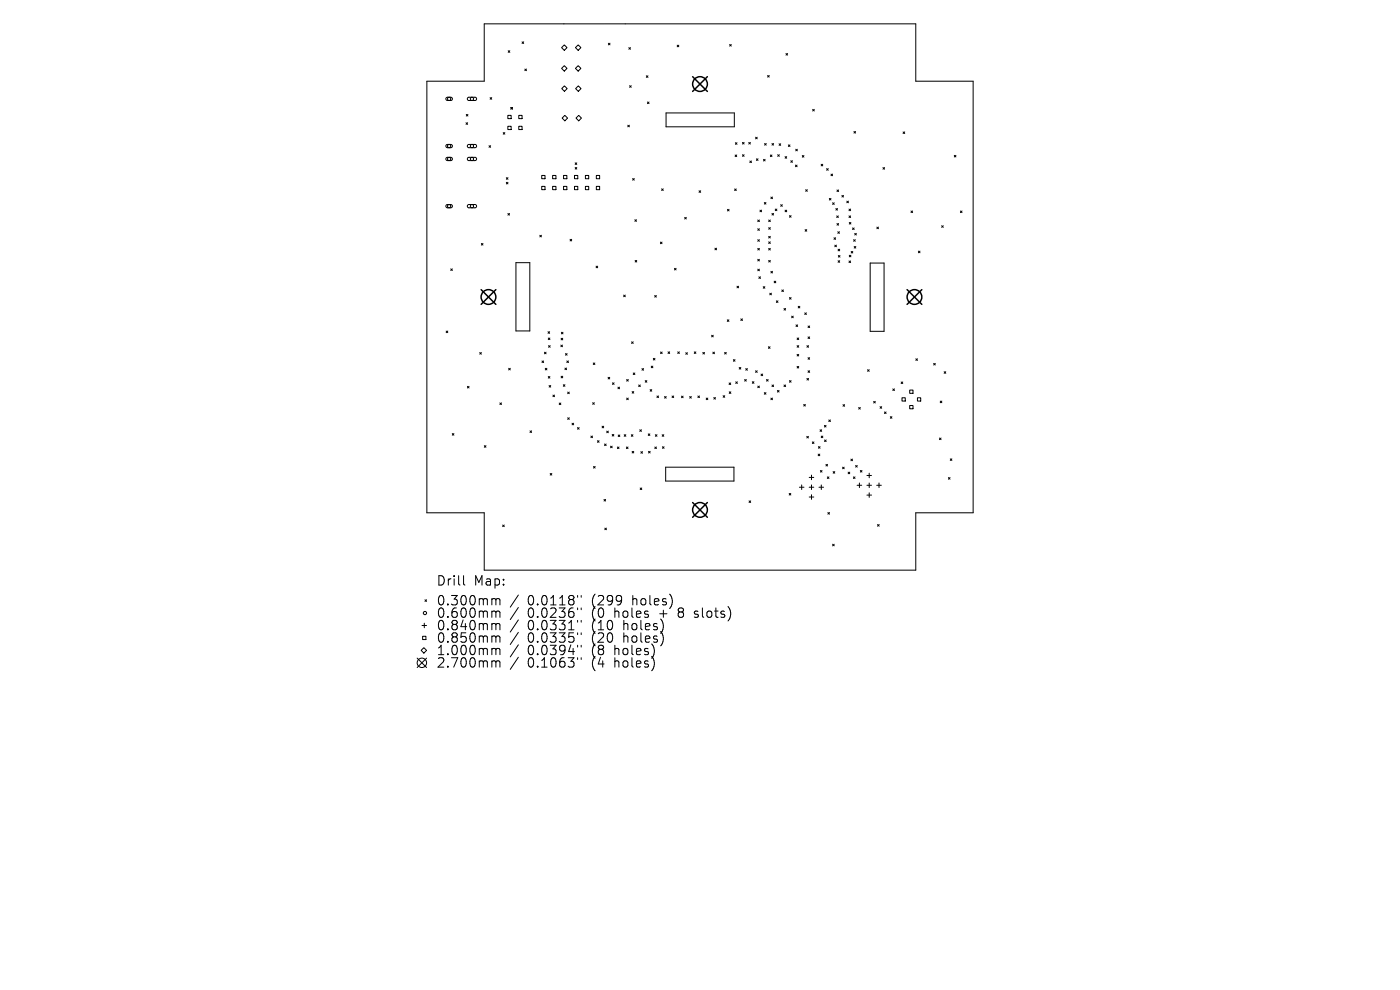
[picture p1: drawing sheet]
<svg xmlns="http://www.w3.org/2000/svg" width="297mm" height="210mm" viewBox="0 0 297 210" stroke-linecap="round" stroke-linejoin="round" font-family="sans-serif">
<defs><g id="words">
<g font-size="2.8">
<text x="92.5" y="124.5">Drill</text>
<text x="100.5" y="124.5">Map:</text>
<text x="92.5" y="128.7">0.300mm</text>
<text x="92.5" y="131.3">0.600mm</text>
<text x="111.9" y="128.7">0.0118&quot;</text>
<text x="111.9" y="131.3">0.0236&quot;</text>
<text x="125.7" y="128.7">(299</text>
<text x="125.7" y="131.3">(0</text>
<text x="130.6" y="131.3">holes</text>
<text x="134.4" y="128.7">holes)</text>
<text x="140.4" y="131.3">+</text>
<text x="144.6" y="131.3">8</text>
<text x="148.2" y="131.3">slots)</text>
<text x="92.5" y="134">0.840mm</text>
<text x="92.5" y="136.6">0.850mm</text>
<text x="111.9" y="134">0.0331&quot;</text>
<text x="111.9" y="136.6">0.0335&quot;</text>
<text x="125.7" y="134">(10</text>
<text x="125.7" y="136.6">(20</text>
<text x="132.5" y="134">holes)</text>
<text x="132.5" y="136.6">holes)</text>
<text x="92.5" y="139.3">1.000mm</text>
<text x="92.5" y="141.9">2.700mm</text>
<text x="111.9" y="139.3">0.0394&quot;</text>
<text x="111.9" y="141.9">0.1063&quot;</text>
<text x="125.7" y="139.3">(8</text>
<text x="125.7" y="141.9">(4</text>
<text x="130.6" y="139.3">holes)</text>
<text x="130.6" y="141.9">holes)</text>
</g>
</g></defs>
<g fill="none" stroke="#000" stroke-width=".21">
<path d="M90.6 17.2h12.1v-12.1h91.6v12.1h12.1v91.6h-12.1v12.1h-91.6v-12.1h-12.1zM107.8 10.8l.4 .3M108.2 10.8l-.4 .3M110.8 8.9l.3 .3M111.1 8.9l-.3 .3M111.3 14.6l.4 .4M111.7 14.6l-.4 .4M119.1 10.1l.6-.6 .6 .6-.6 .6zM119.2 18.8l.5-.6 .6 .6-.6 .6zM119.7 13.9l.6 .6-.6 .6-.6-.6zM122.1 18.8l.6-.6 .6 .6-.6 .6zM122.7 9.5l.5 .6-.5 .6-.6-.6z"/>
<path d="M122.7 13.9l.5 .6-.5 .6-.6-.6zM129.1 9.2l.3 .3M129.4 9.2l-.3 .3M133.4 10.1l.4 .4M133.6 18.2l.3 .3M133.8 10.1l-.4 .4M133.9 18.2l-.3 .3M137.1 16.1l.4 .3M137.5 16.1l-.4 .3M143.7 9.6l.3 .3M144 9.6l-.3 .3M154.8 9.4l.3 .4"/>
<path d="M155.1 9.4l-.3 .4M162.8 16l.4 .4M163.2 16l-.4 .4M166.7 11.3l.4 .4M167.1 11.3l-.4 .4M94.7 20.7l1-.1 .3 .5-.3 .2h-.9l-.2-.2zM94.7 30.7l1-.1 .3 .5-.3 .2h-.9l-.2-.2zM94.7 33.5l1-.1 .3 .4-.3 .3h-.9l-.2-.3zM98.9 26l.3 .4M98.9 24.3l.4 .3M99.2 26l-.3 .4M99.2 20.7l1.6-.1 .3 .4-.3 .3h-1.4l-.2-.2z"/>
<path d="M99.2 30.7l1.6-.1 .3 .4-.3 .3h-1.4l-.2-.2zM99.2 33.5l1.6-.1 .3 .4-.3 .3h-1.4l-.2-.3zM99.3 24.3l-.4 .3M103.7 30.9l.4 .4M104 20.7l.3 .4M104.1 30.9l-.4 .4M104.3 20.7l-.3 .4M106.8 28.1l.3 .4M107.1 28.1l-.3 .4M107.4 37.7l.4 .3M107.4 38.7l.4 .3M107.7 24.5h.7v.7h-.7z"/>
<path d="M107.7 26.8h.7v.7h-.7zM107.8 37.7l-.4 .3M107.8 38.7l-.4 .3M108.4 22.8l.3 .3M108.7 22.8l-.3 .3M110.1 24.5h.7v.7h-.7zM110.1 26.8h.7v.7h-.7zM114.9 37.2h.7v.7h-.7zM114.9 39.5h.7v.7h-.7zM117.2 37.2h.7v.7h-.7zM117.2 39.5h.7v.7h-.7zM119.3 25.1l.5-.6 .6 .6-.6 .5z"/>
<path d="M119.6 37.2h.7v.7h-.7zM119.6 39.5h.7v.7h-.7zM121.9 37.2h.7v.7h-.7zM121.9 39.5h.7v.7h-.7zM122 34.5l.4 .4M122 35.5l.4 .4M122.2 25.1l.6-.6 .6 .6-.6 .5zM122.4 34.5l-.4 .4M122.4 35.5l-.4 .4M124.2 37.2h.7v.7h-.7zM124.2 39.5h.7v.7h-.7zM126.5 37.2h.7v.7h-.7z"/>
<path d="M126.5 39.5h.7v.7h-.7zM133.2 26.6l.3 .3M133.5 26.6l-.3 .3M134.2 37.9l.4 .3M134.6 37.9l-.4 .3M137.3 21.6l.4 .4M137.7 21.6l-.4 .4M141.3 24h14.5v2.9h-14.5zM155.9 32.9l.4 .3M156 30.3l.4 .3M156.3 32.9l-.4 .3M156.4 30.3l-.4 .3"/>
<path d="M157.5 30.2l.4 .4M157.5 32.8l.4 .4M157.9 30.2l-.4 .4M157.9 32.8l-.4 .4M158.8 30.2l.4 .4M159.1 34.1l.3 .4M159.2 30.2l-.4 .4M159.4 34.1l-.3 .4M160.3 29.1l.3 .4M160.5 33.7l.3 .3M160.6 29.1l-.3 .4M160.8 33.7l-.3 .3"/>
<path d="M162 33.8l.3 .3M162.2 30.4l.4 .4M162.3 33.8l-.3 .3M162.6 30.4l-.4 .4M163.4 32.9l.4 .3M163.8 32.9l-.4 .3M163.8 30.4l.3 .4M164.1 30.4l-.3 .4M165 32.8l.3 .4M165.3 30.5l.3 .3M165.3 32.8l-.3 .4M165.6 30.5l-.3 .3"/>
<path d="M166.6 33.2l.3 .4M166.9 33.2l-.3 .4M167.2 30.7l.4 .4M167.6 30.7l-.4 .4M167.8 34.1l.3 .3M168.1 34.1l-.3 .3M168.8 35l.3 .4M168.8 31.7l.4 .3M169.1 35l-.3 .4M169.2 31.7l-.4 .3M170.2 33l.3 .3M170.5 33l-.3 .3"/>
<path d="M172.4 23.2l.4 .3M172.8 23.2l-.4 .3M174.2 34.8l.3 .4M174.5 34.8l-.3 .4M175.4 35.8l.3 .3M175.7 35.8l-.3 .3M176.3 36.9l.3 .4M176.6 36.9l-.3 .4M181.2 27.9l.3 .3M181.5 27.9l-.3 .3M187.3 35.5l.4 .4M187.7 35.5l-.4 .4"/>
<path d="M191.6 28l.3 .3M191.9 28l-.3 .3M202.4 33l.4 .3M202.8 33l-.4 .3M94.7 43.5l1-.1 .3 .4-.3 .3h-.9l-.2-.3zM95.6 57l.4 .4M96 57l-.4 .4M99.2 43.5l1.6-.1 .3 .4-.3 .3h-1.4l-.2-.3zM102.1 51.6l.4 .4M102.5 51.6l-.4 .4M107.8 45.3l.3 .3M108.1 45.3l-.3 .3"/>
<path d="M109.5 55.7h2.9v14.5h-2.9zM114.5 49.9l.4 .4M114.9 49.9l-.4 .4M120.9 50.8l.4 .3M121.3 50.8l-.4 .3M126.5 56.5l.3 .3M126.8 56.5l-.3 .3M134.7 46.6l.3 .4M134.7 55.2l.4 .4M135 46.6l-.3 .4M135.1 55.2l-.4 .4M140.1 51.4l.3 .3"/>
<path d="M140.4 40.1l.3 .3M140.4 51.4l-.3 .3M140.7 40.1l-.3 .3M143.1 56.9l.3 .4M143.4 56.9l-.3 .4M145.3 46.1l.3 .4M145.6 46.1l-.3 .4M148.3 40.5l.3 .3M148.6 40.5l-.3 .3M151.7 52.6l.3 .4M152 52.6l-.3 .4M154.3 44.4l.4 .4"/>
<path d="M154.7 44.4l-.4 .4M155.8 40.1l.4 .3M156.2 40.1l-.4 .3M160.8 50.8l.3 .4M160.8 46.7l.3 .3M160.8 48.5l.3 .4M160.8 52.7l.3 .3M160.8 55l.3 .4M160.8 57.1l.3 .3M161 58.7l.3 .4M161.1 57.1l-.3 .3M161.1 52.7l-.3 .3"/>
<path d="M161.1 55l-.3 .4M161.1 46.7l-.3 .3M161.1 48.5l-.3 .4M161.1 50.8l-.3 .4M161.2 44.6l.4 .3M161.3 58.7l-.3 .4M161.6 44.6l-.4 .3M162.1 43l.4 .3M162.5 43l-.4 .3M163.1 55.2l.3 .4M163.1 46.7l.3 .3M163.1 48.3l.3 .3"/>
<path d="M163.1 50.1l.3 .4M163.1 51.3l.3 .3M163.1 52.7l.3 .3M163.4 51.3l-.3 .3M163.4 52.7l-.3 .3M163.4 46.7l-.3 .3M163.4 48.3l-.3 .3M163.4 50.1l-.3 .4M163.4 55.2l-.3 .4M163.5 41.8l.4 .3M163.5 57.6l.4 .3M163.8 45.3l.3 .3"/>
<path d="M163.9 41.8l-.4 .3M163.9 57.6l-.4 .3M164.1 45.3l-.3 .3M164.2 59.6l.4 .4M164.5 44.3l.3 .4M164.6 59.6l-.4 .4M164.8 44.3l-.3 .4M165.6 43.4l.4 .4M166 43.4l-.4 .4M166.6 44.6l.3 .3M166.9 44.6l-.3 .3M167.5 45.7l.3 .4"/>
<path d="M167.8 45.7l-.3 .4M170.8 48.7l.3 .4M170.9 40.2l.4 .4M171.1 48.7l-.3 .4M171.3 40.2l-.4 .4M175.9 42.1l.4 .3M176.3 42.1l-.4 .3M176.6 43l.4 .4M176.9 50.4l.4 .4M177 43l-.4 .4M177.1 52l.3 .3M177.3 50.4l-.4 .4"/>
<path d="M177.3 44.2l.4 .4M177.4 52l-.3 .3M177.5 45.8l.3 .3M177.6 40.3l.3 .3M177.6 47.4l.3 .4M177.7 44.2l-.4 .4M177.7 49.2l.4 .3M177.8 52.9l.3 .3M177.8 55.3l.3 .3M177.8 45.8l-.3 .3M177.8 54.2l.4 .3M177.9 40.3l-.3 .3"/>
<path d="M177.9 47.4l-.3 .4M178.1 49.2l-.4 .3M178.1 52.9l-.3 .3M178.1 55.3l-.3 .3M178.2 54.2l-.4 .3M178.6 41.5l.4 .3M179 41.5l-.4 .3M179.6 42.7l.4 .3M180 42.7l-.4 .3M180.1 55.4l.4 .3M180.1 44.3l.4 .4M180.1 45.8l.4 .3"/>
<path d="M180.2 47.2l.3 .3M180.2 54.1l.3 .4M180.5 45.8l-.4 .3M180.5 44.3l-.4 .4M180.5 55.4l-.4 .3M180.5 47.2l-.3 .3M180.5 54.1l-.3 .4M180.6 53.3l.3 .4M180.9 48.3l.3 .4M180.9 53.3l-.3 .4M181.1 50.8l.3 .4M181.2 48.3l-.3 .4"/>
<path d="M181.2 52.3l.4 .3M181.3 49.5l.4 .4M181.4 50.8l-.3 .4M181.6 52.3l-.4 .3M181.7 49.5l-.4 .4M184.6 55.8h2.9v14.5h-2.9zM186 48.2l.4 .3M186.4 48.2l-.4 .3M193.3 44.8l.3 .3M193.6 44.8l-.3 .3M194.8 53.3l.4 .3M195.2 53.3l-.4 .3"/>
<path d="M199.8 47.9l.3 .3M200.1 47.9l-.3 .3M203.7 44.8l.4 .3M204.1 44.8l-.4 .3M94.7 70.2l.3 .4M95 70.2l-.3 .4M101.8 74.8l.3 .3M102.1 74.8l-.3 .3M107.9 78.1l.4 .4M108.3 78.1l-.4 .4M115 76.6l.3 .3M115.3 76.6l-.3 .3"/>
<path d="M115.5 74.7l.3 .4M115.7 78.1l.3 .4M115.8 74.7l-.3 .4M116 78.1l-.3 .4M116.3 70.4l.3 .3M116.3 71.7l.4 .3M116.3 79.9l.4 .3M116.4 73.3l.3 .4M116.6 70.4l-.3 .3M116.7 71.7l-.4 .3M116.7 79.9l-.4 .3M116.7 73.3l-.3 .4"/>
<path d="M119 73.2l.3 .4M119 71.8l.4 .3M119 79.8l.4 .4M119.1 70.5l.3 .3M119.3 73.2l-.3 .4M119.4 71.8l-.4 .3M119.4 79.8l-.4 .4M119.4 70.5l-.3 .3M119.8 78.1l.4 .3M120 75l.3 .3M120.2 78.1l-.4 .3M120.3 76.6l.3 .3"/>
<path d="M120.3 75l-.3 .3M120.6 76.6l-.3 .3M125.9 77l.3 .3M126.2 77l-.3 .3M132.3 62.6l.4 .3M132.7 62.6l-.4 .3M134 72.5l.3 .4M134.3 72.5l-.3 .4M134.3 79.1l.4 .4M134.7 79.1l-.4 .4M136.2 78.2l.3 .3M136.5 78.2l-.3 .3"/>
<path d="M138.2 77.7l.3 .3M138.5 77.7l-.3 .3M138.6 76l.3 .4M138.9 62.7l.3 .3M138.9 76l-.3 .4M139.2 62.7l-.3 .3M140.1 74.7l.4 .3M140.5 74.7l-.4 .3M141.7 74.6l.4 .4M142.1 74.6l-.4 .4M143.8 74.6l.3 .4M144.1 74.6l-.3 .4"/>
<path d="M145.5 74.8l.3 .4M145.8 74.8l-.3 .4M147.3 74.6l.3 .4M147.6 74.6l-.3 .4M149.1 74.8l.4 .3M149.5 74.8l-.4 .3M151 71.1l.3 .4M151.2 74.7l.4 .3M151.3 71.1l-.3 .4M151.6 74.7l-.4 .3M153.7 74.8l.4 .3M154.1 74.8l-.4 .3"/>
<path d="M154.3 67.8l.3 .4M154.6 67.8l-.3 .4M155.6 76.3l.3 .3M155.9 76.3l-.3 .3M156.3 60.7l.4 .4M156.7 60.7l-.4 .4M156.8 78l.4 .3M157.2 78l-.4 .3M157.2 67.6l.3 .4M157.5 67.6l-.3 .4M158.2 78.2l.4 .3M158.6 78.2l-.4 .3"/>
<path d="M160.3 78.7l.3 .3M160.6 78.7l-.3 .3M161.5 79.3l.3 .4M161.8 79.3l-.3 .4M161.9 60.8l.4 .4M162.3 60.8l-.4 .4M163 73.6l.4 .3M163.3 62.2l.4 .3M163.4 73.6l-.4 .3M163.7 62.2l-.4 .3M164.7 63.8l.3 .4M165 63.8l-.3 .4"/>
<path d="M165.9 61.5l.3 .3M166.2 61.5l-.3 .3M166.3 65.4l.4 .4M166.7 65.4l-.4 .4M167.5 63.1l.3 .4M167.8 63.1l-.3 .4M167.9 67.1l.4 .3M168.3 67.1l-.4 .3M168.9 68.9l.3 .4M169.1 71.7l.3 .3M169.1 73.3l.3 .4M169.1 75.2l.3 .3"/>
<path d="M169.1 77.7l.3 .4M169.2 68.9l-.3 .4M169.3 65l.4 .3M169.4 71.7l-.3 .3M169.4 73.3l-.3 .4M169.4 75.2l-.3 .3M169.4 77.7l-.3 .4M169.7 65l-.4 .3M170.7 66.4l.4 .3M171.1 66.4l-.4 .3M171.2 73.3l.3 .4M171.4 69.1l.4 .4"/>
<path d="M171.4 71.5l.4 .3M171.4 75.9l.4 .3M171.4 78.7l.4 .3M171.5 73.3l-.3 .4M171.8 69.1l-.4 .4M171.8 71.5l-.4 .3M171.8 75.9l-.4 .3M171.8 78.7l-.4 .3M184 78.4l.4 .4M184.4 78.4l-.4 .4M194.3 76.1l.3 .4M194.6 76.1l-.3 .4"/>
<path d="M198.1 77.1l.3 .3M198.4 77.1l-.3 .3M200.3 78.8l.3 .4M200.6 78.8l-.3 .4M95.9 92l.4 .3M96.3 92l-.4 .3M99.2 82l.3 .3M99.5 82l-.3 .3M102.7 94.5l.4 .4M103.1 94.5l-.4 .4M106 85.5l.4 .3M106.4 85.5l-.4 .3"/>
<path d="M112.4 91.4l.4 .3M112.8 91.4l-.4 .3M116.5 81.8l.3 .3M116.8 81.8l-.3 .3M117.3 83.8l.3 .4M117.6 83.8l-.3 .4M118.6 85.5l.4 .3M119 85.5l-.4 .3M119.5 81.6l.3 .4M119.8 81.6l-.3 .4M120.4 83.2l.4 .3M120.4 88.6l.4 .4"/>
<path d="M120.8 83.2l-.4 .3M120.8 88.6l-.4 .4M121.4 89.8l.3 .3M121.7 89.8l-.3 .3M122.5 90.7l.4 .4M122.9 90.7l-.4 .4M125.4 92.5l.3 .3M125.7 92.5l-.3 .3M125.7 85.4l.4 .4M125.9 98.9l.4 .4M126.1 85.4l-.4 .4M126.3 98.9l-.4 .4"/>
<path d="M126.7 93.5l.4 .3M127.1 93.5l-.4 .3M127.7 90.4l.4 .4M128.1 90.4l-.4 .4M128.2 94.2l.4 .3M128.6 94.2l-.4 .3M128.7 91.5l.4 .3M129 80l.4 .4M129.1 91.5l-.4 .3M129.4 80l-.4 .4M129.5 94.6l.4 .4M129.9 94.6l-.4 .4"/>
<path d="M129.9 92.2l.3 .3M129.9 81.2l.4 .3M130.2 92.2l-.3 .3M130.3 81.2l-.4 .3M131 94.8l.3 .4M131.1 82.1l.3 .4M131.1 92.3l.4 .3M131.3 94.8l-.3 .4M131.4 82.1l-.3 .4M131.5 92.3l-.4 .3M132.4 92.2l.4 .4M132.8 92.2l-.4 .4"/>
<path d="M132.9 94.8l.3 .4M132.9 80.5l.4 .4M132.9 84.4l.4 .4M133.2 94.8l-.3 .4M133.3 80.5l-.4 .4M133.3 84.4l-.4 .4M133.9 92.2l.4 .4M134.1 83.1l.3 .3M134.1 95.7l.3 .4M134.3 92.2l-.4 .4M134.4 83.1l-.3 .3M134.4 95.7l-.3 .4"/>
<path d="M135.5 81.7l.3 .3M135.7 91.2l.4 .3M135.8 81.7l-.3 .3M136 95.8l.3 .3M136.1 91.2l-.4 .3M136.3 95.8l-.3 .3M136.9 80.7l.3 .4M137.2 80.7l-.3 .4M137.5 92l.4 .4M137.6 95.7l.3 .4M137.9 92l-.4 .4M137.9 82.6l.4 .4"/>
<path d="M137.9 95.7l-.3 .4M138.3 82.6l-.4 .4M138.9 94.8l.4 .4M139 92.2l.4 .4M139.3 94.8l-.4 .4M139.4 84l.3 .3M139.4 92.2l-.4 .4M139.7 84l-.3 .3M140.5 92.2l.3 .4M140.5 94.8l.4 .3M140.8 92.2l-.3 .4M140.9 94.8l-.4 .3"/>
<path d="M141 84.1l.3 .4M141.2 99.1h14.5v2.9h-14.5zM141.3 84.1l-.3 .4M142.6 84l.3 .3M142.9 84l-.3 .3M144.6 84l.3 .4M144.9 84l-.3 .4M146.3 84.1l.4 .4M146.7 84.1l-.4 .4M148 84l.4 .3M148.4 84l-.4 .3M149.8 84.4l.4 .4"/>
<path d="M150.2 84.4l-.4 .4M151.4 84.3l.4 .4M151.8 84.3l-.4 .4M153.4 83.9l.4 .4M153.8 83.9l-.4 .4M154.7 81.2l.3 .4M154.7 83.1l.3 .4M155 81.2l-.3 .4M155 83.1l-.3 .4M156.1 81l.3 .3M156.4 81l-.3 .3M158 80.5l.3 .4"/>
<path d="M158.3 80.5l-.3 .4M159.6 81l.3 .3M159.9 81l-.3 .3M160.8 81.9l.3 .3M161.1 81.9l-.3 .3M162.1 83.3l.4 .3M162.5 83.3l-.4 .3M162.6 80.5l.4 .4M163 80.5l-.4 .4M163.5 84.4l.4 .4M163.8 81.7l.3 .3M163.9 84.4l-.4 .4"/>
<path d="M164.1 81.7l-.3 .3M164.9 82.8l.4 .4M165.3 82.8l-.4 .4M166.3 81.7l.4 .3M166.7 81.7l-.4 .3M167.5 80.7l.3 .4M167.8 80.7l-.3 .4M170.5 85.8l.4 .3M170.9 85.8l-.4 .3M171.2 92.6l.3 .3M171.2 80.3l.3 .3M171.5 92.6l-.3 .3"/>
<path d="M171.5 80.3l-.3 .3M172.3 93.7l.4 .4M172.7 93.7l-.4 .4M173.6 96.3l.3 .4M173.6 94.7l.4 .4M173.9 96.3l-.3 .4M174 91.2l.3 .3M174 94.7l-.4 .4M174 99.8l.4 .4M174.2 92.5l.4 .4M174.3 91.2l-.3 .3M174.4 99.8l-.4 .4"/>
<path d="M174.6 92.5l-.4 .4M174.9 90.2l.3 .4M174.9 93.3l.4 .4M175.2 98.5l.4 .4M175.2 90.2l-.3 .4M175.3 93.3l-.4 .4M175.6 98.5l-.4 .4M175.8 89.1l.4 .3M176.2 89.1l-.4 .3M178.7 99.1l.4 .3M178.8 85.8l.4 .4M179.1 99.1l-.4 .3"/>
<path d="M179.2 85.8l-.4 .4M180.5 97.4l.4 .3M180.9 97.4l-.4 .3M181.5 98.7l.4 .4M181.9 98.7l-.4 .4M182.2 86.4l.3 .4M182.5 86.4l-.3 .4M182.5 99.8l.4 .4M182.9 99.8l-.4 .4M185.3 85.1l.4 .4M185.7 85.1l-.4 .4M186.7 86.3l.3 .3"/>
<path d="M187 86.3l-.3 .3M187.6 87.4l.4 .3M188 87.4l-.4 .3M188.9 88.4l.3 .3M189.2 88.4l-.3 .3M189.4 82.5l.4 .3M189.8 82.5l-.4 .3M191.2 81l.3 .4M191.3 84.4h.7v.7h-.7zM191.5 81l-.3 .4M193 82.7h.7v.7h-.7zM193 86h.7v.7h-.7z"/>
<path d="M194.6 84.4h.7v.7h-.7zM199.3 92.9l.3 .4M199.5 85.1l.3 .3M199.6 92.9l-.3 .4M199.8 85.1l-.3 .3M201.6 97.3l.3 .4M201.9 97.3l-.3 .4M106.6 111.4l.4 .3M107 111.4l-.4 .3M116.7 100.4l.4 .4M117.1 100.4l-.4 .4M128.1 105.9l.4 .4"/>
<path d="M128.3 112l.4 .4M128.5 105.9l-.4 .4M128.7 112l-.4 .4M135.8 103.5l.4 .4M136.2 103.5l-.4 .4M158.9 106.2l.4 .4M159.3 106.2l-.4 .4M167.4 104.7l.4 .3M167.8 104.7l-.4 .3M169.6 103.4h1M170.1 102.9v.9M171.7 103.4h.9"/>
<path d="M171.7 101.3h.9M171.7 105.4h.9M172.2 100.8v1M172.2 102.9v.9M172.2 104.9v1M173.7 103.4h1M174.2 102.9v.9M175.5 101.2l.4 .3M175.6 108.7l.4 .4M175.9 101.2l-.4 .3M176 108.7l-.4 .4M176.6 115.4l.4 .4"/>
<path d="M176.7 100l.4 .4M177 115.4l-.4 .4M177.1 100l-.4 .4M179.9 100.2l.4 .3M180.3 100.2l-.4 .3M181 101.2l.4 .3M181.4 101.2l-.4 .3M181.8 102.9h1M182.3 102.5v.9M183.9 102.9h1M183.9 100.9h1M183.9 105h1"/>
<path d="M184.4 100.4v.9M184.4 102.5v.9M184.4 104.5v1M186 102.9h1M186.2 111.3l.3 .3M186.5 102.5v.9M186.5 111.3l-.3 .3M201.2 101.3l.3 .4M201.5 101.3l-.3 .4M88.5 139.6l2 2M89.3 138l.6-.6 .6 .6-.6 .5zM89.5 132.7h1"/>
<path d="M89.7 135h.7v.7h-.7zM90 132.2v1M90.2 127.2l.3 .4M90.5 127.2l-.3 .4M90.5 139.6l-2 2M98.3 122.1v1.7l.3 .3M104.6 127h.3l.3 .3M104.6 129.6h.3l.3 .3M104.6 132.3h.3l.3 .3M104.6 134.9h.3l.3 .3M104.6 137.5h.3l.3 .3M105.2 127.3l.3-.3 .5 .1 .1 1.2"/>
<path d="M105.2 127.3v1M105.2 129.9v1.1M105.2 132.6v1M105.2 135.2v1M105.2 137.8v1.1M105.2 129.9l.3-.3 .5 .1 .1 1.3M105.2 132.6l.3-.3 .5 .1 .1 1.2M105.2 135.2l.3-.3 .5 .1 .1 1.2M105.2 137.8l.3-.3 .5 .1 .1 1.3M110 126.2l-1.8 2.6M110 128.9l-1.8 2.5M110 131.5l-1.8 2.6"/>
<path d="M110 134.1l-1.8 2.6M110 136.8l-1.8 2.6M110 139.4l-1.8 2.6M122.5 126.3v.4M122.5 129v.3M122.5 131.6v.4M122.5 134.2v.4M122.5 136.9v.4M122.5 139.5v.4M123.3 126.3v.4M123.3 129v.3M123.3 131.6v.4"/>
<path d="M123.3 134.2v.4M123.3 136.9v.4M123.3 139.5v.4M147.3 130.9l.2 .1M147.4 129.7v.5M104.6 140.2l.5 .1 .1 .2M105.2 140.5v1M105.2 140.5l.3-.3 .5 .1 .1 1.2"/>
<circle cx="95.3" cy="21" r=".35"/>
<circle cx="95.3" cy="33.7" r=".35"/>
<circle cx="95.3" cy="31" r=".35"/>
<circle cx="100.1" cy="21" r=".35"/>
<circle cx="100.1" cy="33.7" r=".35"/>
<circle cx="100.1" cy="31" r=".35"/>
<circle cx="95.3" cy="43.7" r=".35"/>
<circle cx="100.1" cy="43.7" r=".35"/>
<circle cx="90.2" cy="130" r=".35"/>
<circle cx="89.5" cy="140.6" r="1"/>
</g>
<g fill="none" stroke="#000" stroke-width=".31">
<path d="M146.9 16.3l3.2 3.1M150.1 16.3l-3.2 3.1M102.1 61.4l3.1 3.2M105.2 61.4l-3.1 3.2M192.4 61.4l3.2 3.2M195.6 61.4l-3.2 3.2M146.9 106.6l3.2 3.1M150.1 106.6l-3.2 3.1"/>
<circle cx="148.5" cy="17.8" r="1.56"/>
<circle cx="103.6" cy="63" r="1.56"/>
<circle cx="194" cy="63" r="1.56"/>
<circle cx="148.5" cy="108.2" r="1.56"/>
</g>
<use href="#words"/>
</svg>
